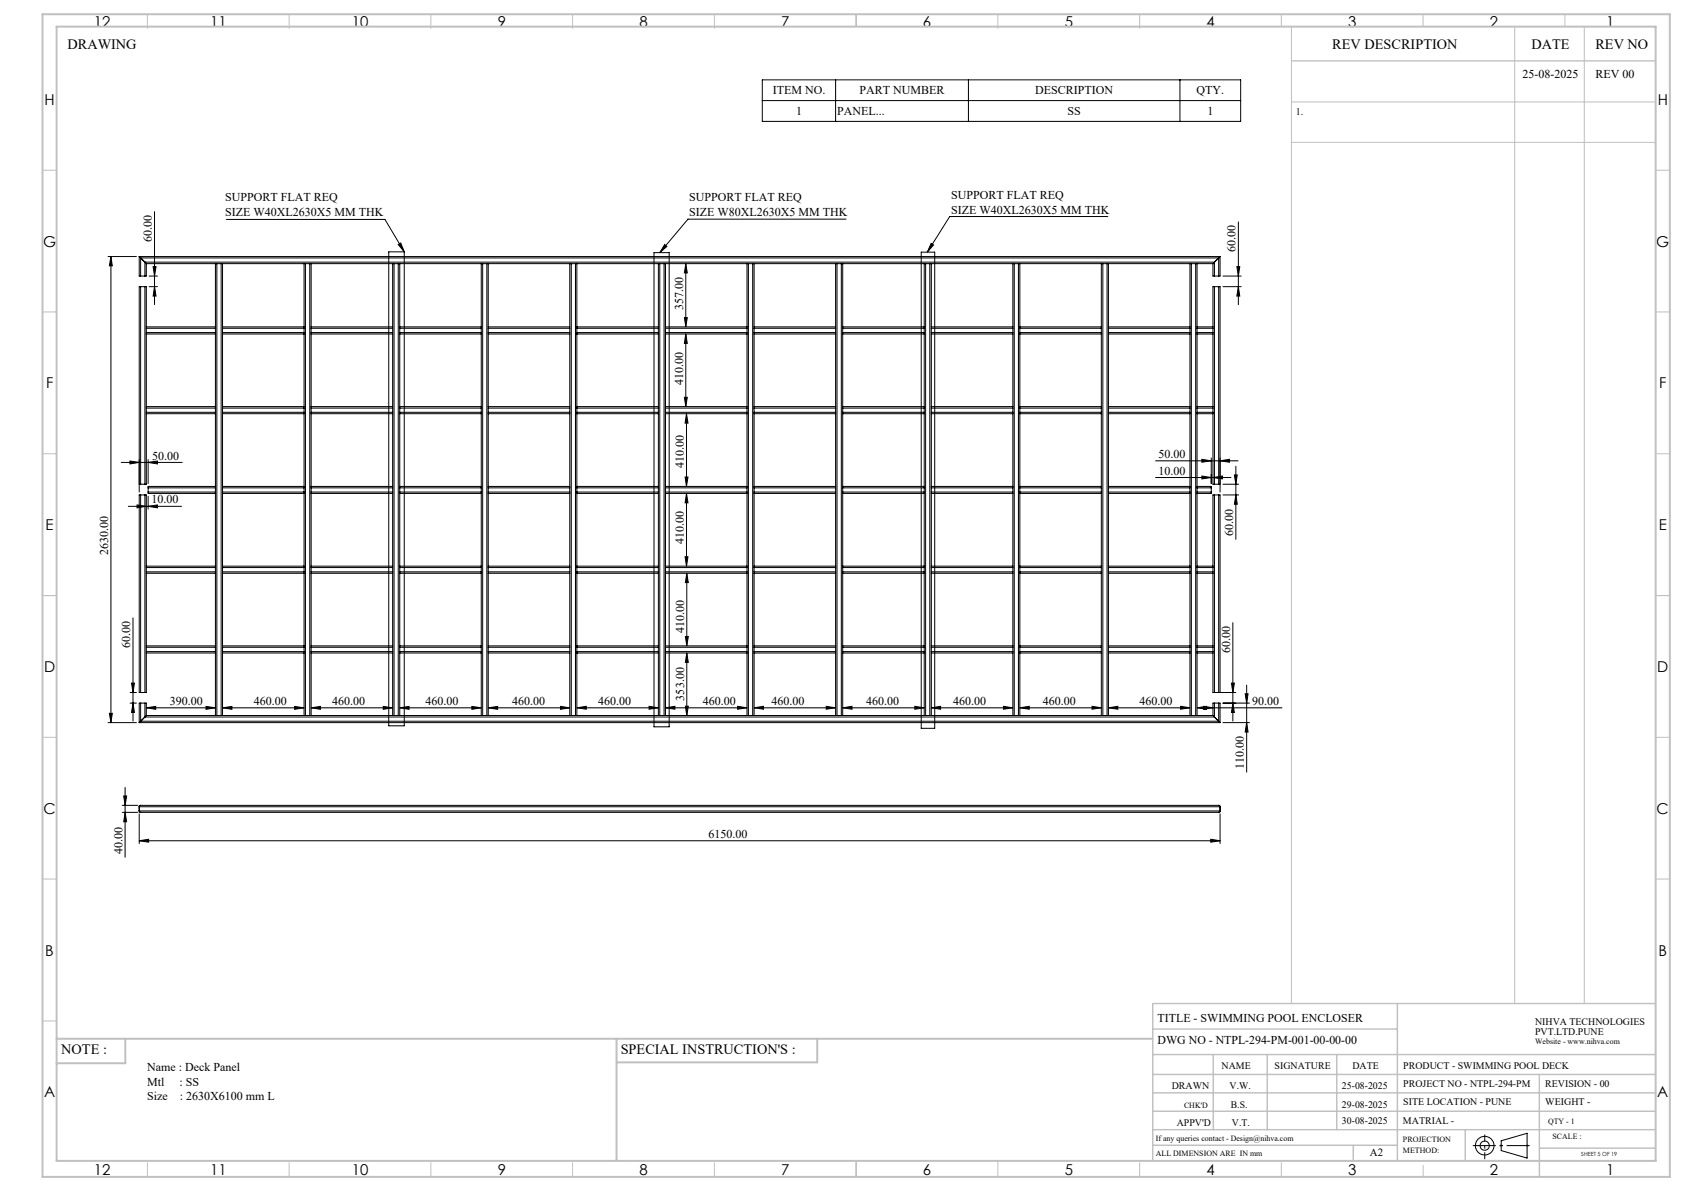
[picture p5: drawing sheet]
<svg xmlns="http://www.w3.org/2000/svg" width="594mm" height="420mm" viewBox="0 0 594 420" stroke-linecap="round" stroke-linejoin="round" font-family="sans-serif">
<defs><g id="words">
<g font-size="5.3">
<text x="33.1" y="9.5">12</text>
<text x="74.1" y="9.5">11</text>
<text x="124.1" y="9.5">10</text>
<text x="175.6" y="9.5">9</text>
<text x="225.6" y="9.5">8</text>
<text x="275.6" y="9.5">7</text>
<text x="325.6" y="9.5">6</text>
<text x="375.6" y="9.5">5</text>
<text x="425.6" y="9.5">4</text>
<text x="475.6" y="9.5">3</text>
<text x="525.6" y="9.5">2</text>
<text x="566.6" y="9.5">1</text>
<text x="15.7" y="37">H</text>
<text x="584.7" y="37">H</text>
<text x="15.2" y="87">G</text>
<text x="584.2" y="87">G</text>
<text x="16.2" y="137">F</text>
<text x="585.2" y="137">F</text>
<text x="16.1" y="187">E</text>
<text x="585.1" y="187">E</text>
<text x="15.5" y="237">D</text>
<text x="584.5" y="237">D</text>
<text x="15.4" y="287">C</text>
<text x="584.4" y="287">C</text>
<text x="16" y="337">B</text>
<text x="585" y="337">B</text>
<text x="15.5" y="387">A</text>
<text x="584.5" y="387">A</text>
<text x="33.1" y="414.5">12</text>
<text x="74.1" y="414.5">11</text>
<text x="124.1" y="414.5">10</text>
<text x="175.6" y="414.5">9</text>
<text x="225.6" y="414.5">8</text>
<text x="275.6" y="414.5">7</text>
<text x="325.6" y="414.5">6</text>
<text x="375.6" y="414.5">5</text>
<text x="425.6" y="414.5">4</text>
<text x="475.6" y="414.5">3</text>
<text x="525.6" y="414.5">2</text>
<text x="566.6" y="414.5">1</text>
</g>
<g font-size="5">
<text x="23.8" y="17.2">DRAWING</text>
<text x="470" y="17.4">REV DESCRIPTION</text>
<text x="540.2" y="17.4">DATE</text>
<text x="562.8" y="17.4">REV NO</text>
<text x="21.6" y="371.8">NOTE :</text>
<text x="218.9" y="371.8">SPECIAL INSTRUCTION'S :</text>
</g>
<g font-size="4.2">
<text x="537.1" y="27.6">25-08-2025</text>
<text x="562.8" y="27.6">REV 00</text>
<text x="272.6" y="33.3">ITEM NO.</text>
<text x="303.2" y="33.3">PART NUMBER</text>
<text x="365.2" y="33.3">DESCRIPTION</text>
<text x="422.1" y="33.3">QTY.</text>
<text x="280.8" y="40.6">1</text>
<text x="295.3" y="40.6">PANEL...</text>
<text x="376.6" y="40.6">SS</text>
<text x="425.9" y="40.6">1</text>
<text x="79.4" y="71.1">SUPPORT FLAT REQ</text>
<text x="243.1" y="71">SUPPORT FLAT REQ</text>
<text x="335.5" y="70.1">SUPPORT FLAT REQ</text>
<text x="79.4" y="76.3">SIZE W40XL2630X5 MM THK</text>
<text x="243.1" y="76.2">SIZE W80XL2630X5 MM THK</text>
<text x="335.5" y="75.3">SIZE W40XL2630X5 MM THK</text>
<text x="53.5" y="85.2" transform="rotate(-90 53.5 85.2)">60.00</text>
<text x="435.8" y="88.8" transform="rotate(-90 435.8 88.8)">60.00</text>
<text x="240.9" y="109.2" transform="rotate(-90 240.9 109.2)">357.00</text>
<text x="240.9" y="135.9" transform="rotate(-90 240.9 135.9)">410.00</text>
<text x="408.7" y="161.5">50.00</text>
<text x="53.7" y="162.1">50.00</text>
<text x="241.2" y="165" transform="rotate(-90 241.2 165)">410.00</text>
<text x="408.7" y="167.4">10.00</text>
<text x="53.5" y="177.5">10.00</text>
<text x="241.2" y="191.8" transform="rotate(-90 241.2 191.8)">410.00</text>
<text x="434.9" y="189.1" transform="rotate(-90 434.9 189.1)">60.00</text>
<text x="38.1" y="195.8" transform="rotate(-90 38.1 195.8)">2630.00</text>
<text x="241.3" y="223.3" transform="rotate(-90 241.3 223.3)">410.00</text>
<text x="45.9" y="228.5" transform="rotate(-90 45.9 228.5)">60.00</text>
<text x="433.9" y="230.1" transform="rotate(-90 433.9 230.1)">60.00</text>
<text x="59.9" y="248.6">390.00</text>
<text x="89.6" y="248.6">460.00</text>
<text x="117.1" y="248.6">460.00</text>
<text x="150" y="248.6">460.00</text>
<text x="180.7" y="248.6">460.00</text>
<text x="211" y="248.6">460.00</text>
<text x="241.3" y="247" transform="rotate(-90 241.3 247)">353.00</text>
<text x="247.9" y="248.6">460.00</text>
<text x="272.1" y="248.6">460.00</text>
<text x="305.5" y="248.6">460.00</text>
<text x="336.3" y="248.6">460.00</text>
<text x="367.8" y="248.6">460.00</text>
<text x="401.9" y="248.6">460.00</text>
<text x="441.6" y="248.6">90.00</text>
<text x="438.7" y="271.2" transform="rotate(-90 438.7 271.2)">110.00</text>
<text x="249.9" y="295.5">6150.00</text>
<text x="43.2" y="301.2" transform="rotate(-90 43.2 301.2)">40.00</text>
<text x="408.3" y="360.3">TITLE - SWIMMING POOL ENCLOSER</text>
<text x="408.3" y="368.2">DWG NO - NTPL-294-PM-001-00-00-00</text>
<text x="51.9" y="377.6">Name : Deck Panel</text>
<text x="51.9" y="382.8">Mtl</text>
<text x="63.3" y="382.8">: SS</text>
<text x="51.9" y="388">Size</text>
<text x="63.4" y="388">: 2630X6100 mm L</text>
</g>
<text font-size="3.9" x="483.2" y="407.7">A2</text>
<g font-size="3.5">
<text x="457" y="40.6">1.</text>
<text x="541.5" y="361.3">NIHVA TECHNOLOGIES</text>
<text x="541.5" y="364.9">PVT.LTD.PUNE</text>
<text x="430.9" y="377">NAME</text>
<text x="449.6" y="377">SIGNATURE</text>
<text x="477" y="377">DATE</text>
<text x="495" y="377">PRODUCT - SWIMMING POOL DECK</text>
<text x="495" y="383.3">PROJECT NO - NTPL-294-PM</text>
<text x="545.1" y="383.3">REVISION - 00</text>
<text x="413.3" y="384.1">DRAWN</text>
<text x="433.7" y="384.1">V.W.</text>
<text x="473.4" y="384.1">25-08-2025</text>
<text x="495" y="389.8">SITE LOCATION - PUNE</text>
<text x="545.1" y="389.8">WEIGHT -</text>
<text x="434.1" y="390.6">B.S.</text>
<text x="473.4" y="390.6">29-08-2025</text>
<text x="415.1" y="396.9">APPV'D</text>
<text x="434.6" y="396.9">V.T.</text>
<text x="473.4" y="396.5">30-08-2025</text>
<text x="494.8" y="396.5">MATRIAL -</text>
</g>
<g font-size="2.8">
<text x="541.5" y="368.3">Website - www.nihva.com</text>
<text x="417.6" y="390.6">CHK'D</text>
<text x="546.1" y="396.5">QTY - 1</text>
<text x="547.6" y="401.7">SCALE :</text>
<text x="407.7" y="402.2">If any queries contact - Design@nihva.com</text>
<text x="407.7" y="407.7">ALL DIMENSION ARE IN mm</text>
<text x="494.8" y="402.7">PROJECTION</text>
<text x="494.8" y="406.5">METHOD:</text>
</g>
<text font-size="2" x="557.8" y="407.8">SHEET 5 OF 19</text>
</g></defs>
<g fill="none" stroke="#000" stroke-width=".35">
<path d="M268.9 28.2h168.7v14.6h-168.7zM268.9 35.5h168.7M294.7 28.2v14.6M341.6 28.2v14.6M416.2 28.2v14.6M54.5 74.6v32.8M79.8 77.4h56l6.8 11.4M298.4 77.3h-55.7l-10 11.8M390.8 76.4h-55.8l-7.9 12.5M436.8 78.3v29.1M38.1 90.5h10M39.1 90.5v164.3"/>
<path d="M39.1 90.5l.5 3.3h-1zM49.1 90.5l.5 .5M49.1 90.5v6.8h.5M49.1 90.5h381.3M49.6 91v6.3M49.6 91h380.3M49.6 91l1.5 1.4M49.6 97.3h1.5M51.1 92.4l.5 .6M51.1 92.4v4.9M51.1 92.4h377.3M51.6 93v4.3h-.5"/>
<path d="M51.6 93h24.4M52.6 97.3h2.9M54 94h1l-.5 3.3zM76 93h.5M76 93v22.3M76.5 93v159.3M76.5 93h1.5M78 93h.5M78 93v159.3M78.5 93v22.3M78.5 93h28.7M107.2 93h.5"/>
<path d="M107.2 93v22.3M107.7 93h1.6M107.7 93v159.3M109.3 93h.4M109.3 93v159.3M109.7 93v22.3M109.7 93h28.8M137.1 88.8h5.5v167.2h-5.5zM138.5 93h.5M138.5 93v22.3M139 93h1.5M139 93v159.3"/>
<path d="M140.5 86.2l.9-.5 1.2 3.1zM140.5 93h.5M140.5 93v159.3M141 93v22.3M141 93h28.8M169.8 93h.5M169.8 93v22.3M170.3 93h1.4M170.3 93v159.3M171.7 93h.5M171.7 93v159.3M172.2 93v22.3"/>
<path d="M172.2 93h28.8M201 93h.5M201 93v22.3M201.5 93h1.5M201.5 93v159.3M203 93h.5M203 93v159.3M203.5 93v22.3M203.5 93h28.7M230.7 89.1h5.3v167.2h-5.3zM232.2 93h.5M232.2 93v22.3"/>
<path d="M232.7 93h1.5M232.7 93v159.3M234.2 93h.5M234.2 93v159.3M234.5 86.2l.7 .7-2.5 2.2zM234.7 93v22.3M234.7 93h28.8M241.9 93l.5 3.3h-1zM241.9 93v22.3M263.5 93h.5M263.5 93v22.3M264 93h1.5"/>
<path d="M264 93v159.3M265.5 93h.5M265.5 93v159.3M266 93v22.3M266 93h28.7M294.7 93h.5M294.7 93v22.3M295.2 93h1.6M295.2 93v159.3M296.8 93h.5M296.8 93v159.3M297.3 93v22.3"/>
<path d="M297.3 93h28.7M324.9 88.9h4.8v167.9h-4.8zM326 93h.5M326 93v22.3M326.5 93h1.5M326.5 93v159.3M328 93h.5M328 93v159.3M328.4 85.8l.9 .6-2.2 2.5zM328.5 93v22.3M328.5 93h28.8M357.3 93h.5"/>
<path d="M357.3 93v22.3M357.8 93h1.4M357.8 93v159.3M359.2 93h.5M359.2 93v159.3M359.7 93v22.3M359.7 93h28.8M388.5 93h.5M388.5 93v22.3M389 93h1.5M389 93v159.3M390.5 93h.5"/>
<path d="M390.5 93v159.3M391 93v22.3M391 93h28.7M419.7 93h.5M419.7 93v22.3M420.2 93h1.5M420.2 93v159.3M421.7 93h.5M421.7 93v159.3M422.2 93v22.3M422.2 93h5.6M427.8 93v4.3h.6"/>
<path d="M428.4 92.4l-.6 .6M428.4 92.4v4.9M428.4 97.3h1.5M429.9 91v6.3M429.9 91l-1.5 1.4M430.4 90.5l-.5 .5M430.4 90.5v6.8h-.5M431.4 97.3h6.4M436.3 94h1l-.5 3.3zM49.6 101.1h-.5v72.4M49.6 101.1v69.7M49.6 101.1h1.5"/>
<path d="M51.1 101.1h.5v14.2M51.1 101.1v69.7M51.6 115.3v.5M51.6 117.3v.5M51.6 115.8v1.5M51.6 117.8v25.6M51.6 115.3h24.4M51.6 115.8h24.4M51.6 117.3h24.4M51.6 117.8h24.4M52.6 101.1h2.9M54.5 101.1l.5 3.3h-1z"/>
<path d="M76 115.3v.5M76 117.3v.5M76 115.8v1.5M76 117.8v25.6M78.5 115.3v.5M78.5 117.3v.5M78.5 115.3h28.7M78.5 115.8h28.7M78.5 117.3h28.7M78.5 117.8h28.7M78.5 115.8v1.5M78.5 117.8v25.6"/>
<path d="M107.2 115.3v.5M107.2 117.3v.5M107.2 115.8v1.5M107.2 117.8v25.6M109.7 115.3v.5M109.7 117.3v.5M109.7 115.3h28.8M109.7 115.8h28.8M109.7 117.3h28.8M109.7 117.8h28.8M109.7 115.8v1.5M109.7 117.8v25.6"/>
<path d="M138.5 115.3v.5M138.5 117.3v.5M138.5 115.8v1.5M138.5 117.8v25.6M141 115.3v.5M141 117.3v.5M141 115.3h28.8M141 115.8h28.8M141 117.3h28.8M141 117.8h28.8M141 115.8v1.5M141 117.8v25.6"/>
<path d="M169.8 115.3v.5M169.8 117.3v.5M169.8 115.8v1.5M169.8 117.8v25.6M172.2 115.3v.5M172.2 117.3v.5M172.2 115.3h28.8M172.2 115.8h28.8M172.2 117.3h28.8M172.2 117.8h28.8M172.2 115.8v1.5M172.2 117.8v25.6"/>
<path d="M201 115.3v.5M201 117.3v.5M201 115.8v1.5M201 117.8v25.6M203.5 115.3v.5M203.5 117.3v.5M203.5 115.3h28.7M203.5 115.8h28.7M203.5 117.3h28.7M203.5 117.8h28.7M203.5 115.8v1.5M203.5 117.8v25.6"/>
<path d="M232.2 115.3v.5M232.2 117.3v.5M232.2 115.8v1.5M232.2 117.8v25.6M234.7 115.3v.5M234.7 117.3v.5M234.7 115.3h28.8M234.7 115.8h28.8M234.7 117.3h28.8M234.7 117.8h28.8M234.7 115.8v1.5M234.7 117.8v25.6"/>
<path d="M241.4 112h1l-.5 3.3zM241.9 117.8l.5 3.3h-1zM241.9 117.8v25.6M263.5 115.3v.5M263.5 117.3v.5M263.5 115.8v1.5M263.5 117.8v25.6M266 115.3v.5M266 117.3v.5M266 115.3h28.7M266 115.8h28.7M266 117.3h28.7"/>
<path d="M266 117.8h28.7M266 115.8v1.5M266 117.8v25.6M294.7 115.3v.5M294.7 117.3v.5M294.7 115.8v1.5M294.7 117.8v25.6M297.3 115.3v.5M297.3 117.3v.5M297.3 115.3h28.7M297.3 115.8h28.7M297.3 117.3h28.7"/>
<path d="M297.3 117.8h28.7M297.3 115.8v1.5M297.3 117.8v25.6M326 115.3v.5M326 117.3v.5M326 115.8v1.5M326 117.8v25.6M328.5 115.3v.5M328.5 117.3v.5M328.5 115.3h28.8M328.5 115.8h28.8M328.5 117.3h28.8"/>
<path d="M328.5 117.8h28.8M328.5 115.8v1.5M328.5 117.8v25.6M357.3 115.3v.5M357.3 117.3v.5M357.3 115.8v1.5M357.3 117.8v25.6M359.7 115.3v.5M359.7 117.3v.5M359.7 115.3h28.8M359.7 115.8h28.8M359.7 117.3h28.8"/>
<path d="M359.7 117.8h28.8M359.7 115.8v1.5M359.7 117.8v25.6M388.5 115.3v.5M388.5 117.3v.5M388.5 115.8v1.5M388.5 117.8v25.6M391 115.3v.5M391 117.3v.5M391 115.3h28.7M391 115.8h28.7M391 117.3h28.7"/>
<path d="M391 117.8h28.7M391 115.8v1.5M391 117.8v25.6M419.7 115.3v.5M419.7 117.3v.5M419.7 115.8v1.5M419.7 117.8v25.6M422.2 115.3v.5M422.2 117.3v.5M422.2 115.3h5.6M422.2 115.8h5.6M422.2 117.3h5.6"/>
<path d="M422.2 115.8v1.5M422.2 117.8v25.6M422.2 117.8h5.6M427.8 115.3v.5M427.8 117.3v.5M427.8 115.8v1.5M427.8 117.8v25.6M428.4 101.1h-.6v14.2M428.4 101.1v69.7M428.4 101.1h1.5M429.9 101.1h.5v72.4M429.9 101.1v69.7"/>
<path d="M431.4 101.1h6.4M436.8 101.1l.5 3.3h-1zM51.6 145.9v24.9h-.5M51.6 143.4v.5M51.6 145.4v.5M51.6 143.9v1.5M51.6 143.4h24.4M51.6 143.9h24.4M51.6 145.4h24.4M51.6 145.9h24.4M76 143.4v.5M76 145.4v.5"/>
<path d="M76 143.9v1.5M76 145.9v25.6M78.5 143.4v.5M78.5 145.4v.5M78.5 143.9v1.5M78.5 145.9v25.6M78.5 143.4h28.7M78.5 143.9h28.7M78.5 145.4h28.7M78.5 145.9h28.7M107.2 143.4v.5M107.2 145.4v.5"/>
<path d="M107.2 143.9v1.5M107.2 145.9v25.6M109.7 143.4v.5M109.7 145.4v.5M109.7 143.9v1.5M109.7 145.9v25.6M109.7 143.4h28.8M109.7 143.9h28.8M109.7 145.4h28.8M109.7 145.9h28.8M138.5 143.4v.5M138.5 145.4v.5"/>
<path d="M138.5 143.9v1.5M138.5 145.9v25.6M141 143.4v.5M141 145.4v.5M141 143.9v1.5M141 145.9v25.6M141 143.4h28.8M141 143.9h28.8M141 145.4h28.8M141 145.9h28.8M169.8 143.4v.5M169.8 145.4v.5"/>
<path d="M169.8 143.9v1.5M169.8 145.9v25.6M172.2 143.4v.5M172.2 145.4v.5M172.2 143.9v1.5M172.2 145.9v25.6M172.2 143.4h28.8M172.2 143.9h28.8M172.2 145.4h28.8M172.2 145.9h28.8M201 143.4v.5M201 145.4v.5"/>
<path d="M201 143.9v1.5M201 145.9v25.6M203.5 143.4v.5M203.5 145.4v.5M203.5 143.9v1.5M203.5 145.9v25.6M203.5 143.4h28.7M203.5 143.9h28.7M203.5 145.4h28.7M203.5 145.9h28.7M232.2 143.4v.5M232.2 145.4v.5"/>
<path d="M232.2 143.9v1.5M232.2 145.9v25.6M234.7 143.4v.5M234.7 145.4v.5M234.7 143.9v1.5M234.7 145.9v25.6M234.7 143.4h28.8M234.7 143.9h28.8M234.7 145.4h28.8M234.7 145.9h28.8M241.4 140.1h1l-.5 3.3zM242.1 145.9v25.6"/>
<path d="M242.1 145.9l.6 3.3h-1zM263.5 143.4v.5M263.5 145.4v.5M263.5 143.9v1.5M263.5 145.9v25.6M266 143.4v.5M266 145.4v.5M266 143.9v1.5M266 145.9v25.6M266 143.4h28.7M266 143.9h28.7M266 145.4h28.7"/>
<path d="M266 145.9h28.7M294.7 143.4v.5M294.7 145.4v.5M294.7 143.9v1.5M294.7 145.9v25.6M297.3 143.4v.5M297.3 145.4v.5M297.3 143.9v1.5M297.3 145.9v25.6M297.3 143.4h28.7M297.3 143.9h28.7M297.3 145.4h28.7"/>
<path d="M297.3 145.9h28.7M326 143.4v.5M326 145.4v.5M326 143.9v1.5M326 145.9v25.6M328.5 143.4v.5M328.5 145.4v.5M328.5 143.9v1.5M328.5 145.9v25.6M328.5 143.4h28.8M328.5 143.9h28.8M328.5 145.4h28.8"/>
<path d="M328.5 145.9h28.8M357.3 143.4v.5M357.3 145.4v.5M357.3 143.9v1.5M357.3 145.9v25.6M359.7 143.4v.5M359.7 145.4v.5M359.7 143.9v1.5M359.7 145.9v25.6M359.7 143.4h28.8M359.7 143.9h28.8M359.7 145.4h28.8"/>
<path d="M359.7 145.9h28.8M388.5 143.4v.5M388.5 145.4v.5M388.5 143.9v1.5M388.5 145.9v25.6M391 143.4v.5M391 145.4v.5M391 143.9v1.5M391 145.9v25.6M391 143.4h28.7M391 143.9h28.7M391 145.4h28.7"/>
<path d="M391 145.9h28.7M419.7 143.4v.5M419.7 145.4v.5M419.7 143.9v1.5M419.7 145.9v25.6M422.2 143.4v.5M422.2 145.4v.5M422.2 143.9v1.5M422.2 145.9v25.6M422.2 143.4h5.6M422.2 143.9h5.6M422.2 145.4h5.6"/>
<path d="M422.2 145.9h5.6M427.8 143.4v.5M427.8 145.4v.5M427.8 145.9v24.9h.6M427.8 143.9v1.5M42.8 163.1h21.5M45.3 178.6h18.7M45.8 162.6l3.3 .5-3.3 .5zM48.3 178.1l3.3 .5-3.3 .5zM49.1 170.8h.5M49.6 174.5h-.5v69.7h.5M49.6 174.5h1.5"/>
<path d="M49.6 174.5v69.7M49.6 170.8h1.5M51.1 174.5h.5v25.2M51.1 174.5v69.7M52.2 163.1l3.3-.5v1zM52.2 178.6l3.3-.5v1zM52.2 162.1v8.4M52.2 175v4.5M52.2 173.5v.5h23.8M52.2 172h23.8M52.2 173.5h23.8M52.2 172v1.5"/>
<path d="M76 171.5v.5M76 171.5h-23.8v.5M76 173.5v.5M76 172v1.5M76 174v25.7M78.5 171.5v.5M78.5 173.5v.5M78.5 172h28.7M78.5 171.5h28.7M78.5 173.5h28.7M78.5 174h28.7M78.5 172v1.5"/>
<path d="M78.5 174v25.7M107.2 171.5v.5M107.2 173.5v.5M107.2 172v1.5M107.2 174v25.7M109.7 171.5v.5M109.7 173.5v.5M109.7 172h28.8M109.7 171.5h28.8M109.7 173.5h28.8M109.7 174h28.8M109.7 172v1.5"/>
<path d="M109.7 174v25.7M138.5 171.5v.5M138.5 173.5v.5M138.5 172v1.5M138.5 174v25.7M141 171.5v.5M141 173.5v.5M141 172h28.8M141 171.5h28.8M141 173.5h28.8M141 174h28.8M141 172v1.5"/>
<path d="M141 174v25.7M169.8 171.5v.5M169.8 173.5v.5M169.8 172v1.5M169.8 174v25.7M172.2 171.5v.5M172.2 173.5v.5M172.2 172h28.8M172.2 171.5h28.8M172.2 173.5h28.8M172.2 174h28.8M172.2 172v1.5"/>
<path d="M172.2 174v25.7M201 171.5v.5M201 173.5v.5M201 172v1.5M201 174v25.7M203.5 171.5v.5M203.5 173.5v.5M203.5 172h28.7M203.5 171.5h28.7M203.5 173.5h28.7M203.5 174h28.7M203.5 172v1.5"/>
<path d="M203.5 174v25.7M232.2 171.5v.5M232.2 173.5v.5M232.2 172v1.5M232.2 174v25.7M234.7 171.5v.5M234.7 173.5v.5M234.7 172h28.8M234.7 171.5h28.8M234.7 173.5h28.8M234.7 174h28.8M234.7 172v1.5"/>
<path d="M234.7 174v25.7M241.7 168.2h1l-.6 3.3zM242.1 174v25.7M242.1 174l.6 3.3h-1zM263.5 171.5v.5M263.5 173.5v.5M263.5 172v1.5M263.5 174v25.7M266 171.5v.5M266 173.5v.5M266 172h28.7M266 171.5h28.7"/>
<path d="M266 173.5h28.7M266 174h28.7M266 172v1.5M266 174v25.7M294.7 171.5v.5M294.7 173.5v.5M294.7 172v1.5M294.7 174v25.7M297.3 171.5v.5M297.3 173.5v.5M297.3 172h28.7M297.3 171.5h28.7"/>
<path d="M297.3 173.5h28.7M297.3 174h28.7M297.3 172v1.5M297.3 174v25.7M326 171.5v.5M326 173.5v.5M326 172v1.5M326 174v25.7M328.5 171.5v.5M328.5 173.5v.5M328.5 172h28.8M328.5 171.5h28.8"/>
<path d="M328.5 173.5h28.8M328.5 174h28.8M328.5 172v1.5M328.5 174v25.7M357.3 171.5v.5M357.3 173.5v.5M357.3 172v1.5M357.3 174v25.7M359.7 171.5v.5M359.7 173.5v.5M359.7 172h28.8M359.7 171.5h28.8"/>
<path d="M359.7 173.5h28.8M359.7 174h28.8M359.7 172v1.5M359.7 174v25.7M388.5 171.5v.5M388.5 173.5v.5M388.5 172v1.5M388.5 174v25.7M391 171.5v.5M391 173.5v.5M391 172h28.7M391 171.5h28.7"/>
<path d="M391 173.5h28.7M391 174h28.7M391 172v1.5M391 174v25.7M407.6 168.4h26.6M407.6 162.5h29.1M419.7 171.5v.5M419.7 173.5v.5M419.7 172v1.5M419.7 174v25.7M422.2 171.5v.5M422.2 171.5h5v.5"/>
<path d="M422.2 173.5v.5M422.2 172h5M422.2 173.5h5M422.2 172v1.5M422.2 174v25.7M423.9 167.9l3.3 .5-3.3 .5zM423.9 162l3.3 .5-3.3 .5zM427.2 161.5v9M427.2 173.5v.5h-5M427.2 172v1.5M427.8 168.4l3.4-.5v1zM428.4 174.5h-.6v25.2"/>
<path d="M428.4 174.5v69.7M428.4 174.5h1.5M428.4 170.8h1.5M429.9 174.5h.5v69.7h-.5zM429.9 170.8h.5M430.4 162.5l3.3-.5v1zM431.4 174.5h5.5M431.4 170.8h5.5M435.4 167.5h1l-.5 3.3zM435.9 174.5l.5 3.3h-1zM435.9 164.4v25.8M51.6 199.7v.4"/>
<path d="M51.6 199.7h24.4M76 199.7v.4M78.5 199.7v.4M78.5 199.7h28.7M107.2 199.7v.4M109.7 199.7v.4M109.7 199.7h28.8M138.5 199.7v.4M141 199.7v.4M141 199.7h28.8M169.8 199.7v.4M172.2 199.7v.4"/>
<path d="M172.2 199.7h28.8M201 199.7v.4M203.5 199.7v.4M203.5 199.7h28.7M232.2 199.7v.4M234.7 199.7v.4M234.7 199.7h28.8M241.7 196.3h1l-.6 3.4zM263.5 199.7v.4M266 199.7v.4M266 199.7h28.7M294.7 199.7v.4"/>
<path d="M297.3 199.7v.4M297.3 199.7h28.7M326 199.7v.4M328.5 199.7v.4M328.5 199.7h28.8M357.3 199.7v.4M359.7 199.7v.4M359.7 199.7h28.8M388.5 199.7v.4M391 199.7v.4M391 199.7h28.7M419.7 199.7v.4"/>
<path d="M422.2 199.7v.4M422.2 199.7h5.6M427.8 199.7v.4M46.9 217.9v36.4M51.6 201.7v.5M51.6 200.1v1.6M51.6 202.2v25.6M51.6 200.1h24.4M51.6 201.7h24.4M51.6 202.2h24.4M76 201.7v.5M76 200.1v1.6"/>
<path d="M76 202.2v25.6M78.5 201.7v.5M78.5 200.1v1.6M78.5 202.2v25.6M78.5 200.1h28.7M78.5 201.7h28.7M78.5 202.2h28.7M107.2 201.7v.5M107.2 200.1v1.6M107.2 202.2v25.6M109.7 201.7v.5M109.7 200.1v1.6"/>
<path d="M109.7 202.2v25.6M109.7 200.1h28.8M109.7 201.7h28.8M109.7 202.2h28.8M138.5 201.7v.5M138.5 200.1v1.6M138.5 202.2v25.6M141 201.7v.5M141 200.1v1.6M141 202.2v25.6M141 200.1h28.8M141 201.7h28.8"/>
<path d="M141 202.2h28.8M169.8 201.7v.5M169.8 200.1v1.6M169.8 202.2v25.6M172.2 201.7v.5M172.2 200.1v1.6M172.2 202.2v25.6M172.2 200.1h28.8M172.2 201.7h28.8M172.2 202.2h28.8M201 201.7v.5M201 200.1v1.6"/>
<path d="M201 202.2v25.6M203.5 201.7v.5M203.5 200.1v1.6M203.5 202.2v25.6M203.5 200.1h28.7M203.5 201.7h28.7M203.5 202.2h28.7M232.2 201.7v.5M232.2 200.1v1.6M232.2 202.2v25.6M234.7 201.7v.5M234.7 200.1v1.6"/>
<path d="M234.7 202.2v25.6M234.7 200.1h28.8M234.7 201.7h28.8M234.7 202.2h28.8M242.3 202.2l.5 3.2h-1zM242.3 202.2v25.6M263.5 201.7v.5M263.5 200.1v1.6M263.5 202.2v25.6M266 201.7v.5M266 200.1v1.6M266 202.2v25.6"/>
<path d="M266 200.1h28.7M266 201.7h28.7M266 202.2h28.7M294.7 201.7v.5M294.7 200.1v1.6M294.7 202.2v25.6M297.3 201.7v.5M297.3 200.1v1.6M297.3 202.2v25.6M297.3 200.1h28.7M297.3 201.7h28.7M297.3 202.2h28.7"/>
<path d="M326 201.7v.5M326 200.1v1.6M326 202.2v25.6M328.5 201.7v.5M328.5 200.1v1.6M328.5 202.2v25.6M328.5 200.1h28.8M328.5 201.7h28.8M328.5 202.2h28.8M357.3 201.7v.5M357.3 200.1v1.6M357.3 202.2v25.6"/>
<path d="M359.7 201.7v.5M359.7 200.1v1.6M359.7 202.2v25.6M359.7 200.1h28.8M359.7 201.7h28.8M359.7 202.2h28.8M388.5 201.7v.5M388.5 200.1v1.6M388.5 202.2v25.6M391 201.7v.5M391 200.1v1.6M391 202.2v25.6"/>
<path d="M391 200.1h28.7M391 201.7h28.7M391 202.2h28.7M419.7 201.7v.5M419.7 200.1v1.6M419.7 202.2v25.6M422.2 201.7v.5M422.2 200.1v1.6M422.2 202.2v25.6M422.2 200.1h5.6M422.2 201.7h5.6M422.2 202.2h5.6"/>
<path d="M427.8 201.7v.5M427.8 200.1v1.6M427.8 202.2v25.6M434.9 219.6v34.7M51.6 227.8v.5M51.6 229.8v.5M51.6 230.3v13.9h-.5M51.6 228.3v1.5M51.6 227.8h24.4M51.6 228.3h24.4M51.6 229.8h24.4M51.6 230.3h24.4"/>
<path d="M76 227.8v.5M76 229.8v.5M76 228.3v1.5M76 230.3v22M78.5 227.8v.5M78.5 229.8v.5M78.5 228.3v1.5M78.5 230.3v22M78.5 227.8h28.7M78.5 228.3h28.7M78.5 229.8h28.7M78.5 230.3h28.7"/>
<path d="M107.2 227.8v.5M107.2 229.8v.5M107.2 228.3v1.5M107.2 230.3v22M109.7 227.8v.5M109.7 229.8v.5M109.7 228.3v1.5M109.7 230.3v22M109.7 227.8h28.8M109.7 228.3h28.8M109.7 229.8h28.8M109.7 230.3h28.8"/>
<path d="M138.5 227.8v.5M138.5 229.8v.5M138.5 228.3v1.5M138.5 230.3v22M141 227.8v.5M141 229.8v.5M141 228.3v1.5M141 230.3v22M141 227.8h28.8M141 228.3h28.8M141 229.8h28.8M141 230.3h28.8"/>
<path d="M169.8 227.8v.5M169.8 229.8v.5M169.8 228.3v1.5M169.8 230.3v22M172.2 227.8v.5M172.2 229.8v.5M172.2 228.3v1.5M172.2 230.3v22M172.2 227.8h28.8M172.2 228.3h28.8M172.2 229.8h28.8M172.2 230.3h28.8"/>
<path d="M201 227.8v.5M201 229.8v.5M201 228.3v1.5M201 230.3v22M203.5 227.8v.5M203.5 229.8v.5M203.5 228.3v1.5M203.5 230.3v22M203.5 227.8h28.7M203.5 228.3h28.7M203.5 229.8h28.7M203.5 230.3h28.7"/>
<path d="M232.2 227.8v.5M232.2 229.8v.5M232.2 228.3v1.5M232.2 230.3v22M234.7 227.8v.5M234.7 229.8v.5M234.7 228.3v1.5M234.7 230.3v22M234.7 227.8h28.8M234.7 228.3h28.8M234.7 229.8h28.8M234.7 230.3h28.8"/>
<path d="M241.8 224.5h1l-.5 3.3zM242.3 230.3l.5 3.3h-1zM242.3 230.3v22M263.5 227.8v.5M263.5 229.8v.5M263.5 228.3v1.5M263.5 230.3v22M266 227.8v.5M266 229.8v.5M266 228.3v1.5M266 230.3v22M266 227.8h28.7"/>
<path d="M266 228.3h28.7M266 229.8h28.7M266 230.3h28.7M294.7 227.8v.5M294.7 229.8v.5M294.7 228.3v1.5M294.7 230.3v22M297.3 227.8v.5M297.3 229.8v.5M297.3 228.3v1.5M297.3 230.3v22M297.3 227.8h28.7"/>
<path d="M297.3 228.3h28.7M297.3 229.8h28.7M297.3 230.3h28.7M326 227.8v.5M326 229.8v.5M326 228.3v1.5M326 230.3v22M328.5 227.8v.5M328.5 229.8v.5M328.5 228.3v1.5M328.5 230.3v22M328.5 227.8h28.8"/>
<path d="M328.5 228.3h28.8M328.5 229.8h28.8M328.5 230.3h28.8M357.3 227.8v.5M357.3 229.8v.5M357.3 228.3v1.5M357.3 230.3v22M359.7 227.8v.5M359.7 229.8v.5M359.7 228.3v1.5M359.7 230.3v22M359.7 227.8h28.8"/>
<path d="M359.7 228.3h28.8M359.7 229.8h28.8M359.7 230.3h28.8M388.5 227.8v.5M388.5 229.8v.5M388.5 228.3v1.5M388.5 230.3v22M391 227.8v.5M391 229.8v.5M391 228.3v1.5M391 230.3v22M391 227.8h28.7"/>
<path d="M391 228.3h28.7M391 229.8h28.7M391 230.3h28.7M419.7 227.8v.5M419.7 229.8v.5M419.7 228.3v1.5M419.7 230.3v22M422.2 227.8v.5M422.2 229.8v.5M422.2 228.3v1.5M422.2 230.3v22M422.2 227.8h5.6"/>
<path d="M422.2 228.3h5.6M422.2 229.8h5.6M422.2 230.3h5.6M427.8 230.3v13.9h.6M427.8 227.8v.5M427.8 229.8v.5M427.8 228.3v1.5M38.1 254.8h10M38.6 251.5h1l-.5 3.3zM45.9 244.2h2.2M45.9 247.9h2.2M46.4 240.9h1l-.5 3.3z"/>
<path d="M46.9 247.9l.5 3.4h-1zM49.1 254.8h381.3M49.6 254.3l-.5 .5M49.6 247.9h-.5v6.9M49.6 244.2h1.5M49.6 247.9v6.4M49.6 254.3h380.3M49.6 247.9h1.5M51.1 247.9h.5v4.4M51.1 247.9v5M51.1 252.9h377.3M51.1 252.9l-1.5 1.4"/>
<path d="M51.6 249.6l3.3-.5v1zM51.6 249.6h24.4M51.6 252.3l-.5 .6M51.6 252.3h24.4M72.7 249.1l3.3 .5-3.3 .5zM76 252.3h.5M76.5 252.3h1.5M78 252.3h.5M78.5 249.6l3.3-.5v1zM78.5 249.6h28.7M78.5 252.3h28.7M103.9 249.1l3.3 .5-3.3 .5z"/>
<path d="M107.2 252.3h.5M107.7 252.3h1.6M109.3 252.3h.4M109.7 249.6l3.3-.5v1zM109.7 249.6h28.8M109.7 252.3h28.8M135.2 249.1l3.3 .5-3.3 .5zM138.5 252.3h.5M139 252.3h1.5M140.5 252.3h.5M141 249.6l3.3-.5v1zM141 249.6h28.8"/>
<path d="M141 252.3h28.8M166.4 249.1l3.4 .5-3.4 .5zM169.8 252.3h.5M170.3 252.3h1.4M171.7 252.3h.5M172.2 249.6l3.3-.5v1zM172.2 249.6h28.8M172.2 252.3h28.8M197.7 249.1l3.3 .5-3.3 .5zM201 252.3h.5M201.5 252.3h1.5M203 252.3h.5"/>
<path d="M203.5 249.6l3.3-.5v1zM203.5 249.6h28.7M203.5 252.3h28.7M229 249.1l3.2 .5-3.2 .5zM232.2 252.3h.5M232.7 252.3h1.5M234.2 252.3h.5M234.7 249.6l3.4-.5v1zM234.7 249.6h28.8M234.7 252.3h28.8M241.8 249h1l-.5 3.3zM260.2 249.1l3.3 .5-3.3 .5z"/>
<path d="M263.5 252.3h.5M264 252.3h1.5M265.5 252.3h.5M266 249.6l3.3-.5v1zM266 249.6h28.7M266 252.3h28.7M291.4 249.1l3.3 .5-3.3 .5zM294.7 252.3h.5M295.2 252.3h1.6M296.8 252.3h.5M297.3 249.6l3.2-.5v1zM297.3 249.6h28.7"/>
<path d="M297.3 252.3h28.7M322.7 249.1l3.3 .5-3.3 .5zM326 252.3h.5M326.5 252.3h1.5M328 252.3h.5M328.5 249.6l3.3-.5v1zM328.5 249.6h28.8M328.5 252.3h28.8M353.9 249.1l3.4 .5-3.4 .5zM357.3 252.3h.5M357.8 252.3h1.4M359.2 252.3h.5"/>
<path d="M359.7 249.6l3.3-.5v1zM359.7 249.6h28.8M359.7 252.3h28.8M385.2 249.1l3.3 .5-3.3 .5zM388.5 252.3h.5M389 252.3h1.5M390.5 252.3h.5M391 249.6l3.3-.5v1zM391 249.6h28.7M391 252.3h28.7M416.5 249.1l3.2 .5-3.2 .5zM419.7 252.3h.5"/>
<path d="M420.2 252.3h1.5M421.7 252.3h.5M422.2 249.6l3.4-.5v1zM422.2 249.6h30M422.2 252.3h5.6M424.6 249.1l3.2 .5-3.2 .5zM427.8 252.3l.6 .6M428.4 247.9h-.6v4.4M428.4 247.9v5M428.4 252.9l1.5 1.4M428.4 247.9h1.5M429.9 254.3l.5 .5"/>
<path d="M429.9 247.9h.5v6.9M429.9 247.9v6.4M431.4 254.8h9.3M431.4 247.9h9.3M434.4 240.9h1l-.5 3.3zM434.9 247.9l.5 3.4h-1zM435.9 244.2h-7.5M439.2 244.7h1l-.5 3.2zM439.7 241.6v30.7M439.7 254.8l.5 3.3h-1zM44.1 277.7v24.6M43.1 286.5h5.5"/>
<path d="M43.1 284h5.5M43.6 280.7h1.1l-.6 3.3zM44.1 286.5l.6 3.3h-1.1zM49.1 286l.4 .5h380.4M49.1 296.5l3.3-.5v1zM49.1 286h381.3M49.1 284.5h381.3M49.1 284.5v1.5M49.1 287v10.5M49.1 296.5h381.3M49.6 284l-.5 .5M49.6 284h380.3"/>
<path d="M427.1 296l3.3 .5-3.3 .5zM429.9 284l.5 .5M430.4 286l-.5 .5M430.4 284.5v1.5M430.4 287v10.5M529.5 402.3l9.2-2.7v8.8l-9.2-2.7z"/>
<circle cx="523.7" cy="404" r="1.62"/>
<circle cx="523.7" cy="404" r="3.3"/>
</g>
<g fill="none" stroke="#c0c0c0" stroke-width=".35">
<path d="M52 5v5M102 5v5M152 5v5M202 5v5M252 5v5M302 5v4.4M352 5v5M402 5v5M452 5v4.4M455.5 9.4v344.5M502 5v4.4M534.3 9.4v344.5"/>
<path d="M552 5v4.4M558.8 9.4v344.5M455.5 36h128.5M455.5 50.2h128.5M15 60h5M584 60h5M15 110h5M584 110h5M15 160h5M584 160h5M15 210h5M584 210h5"/>
<path d="M15 260h5M584 260h5M15 310h5M584 310h5M15 360h5M52 410v5M102 410v5M152 410v5M202 410v5M252 410v5M302 409.4v5.6M352 409.4v5.6"/>
<path d="M402 410v5M452 410v5M502 410.9v4.1M529 404h1M529.2 403.7l.7 .7M529.5 403.5v1M529.9 403.7l-.7 .7M538.1 404h1.1M538.3 403.7l.7 .7M538.7 403.5v1M539 403.7l-.7 .7"/>
</g>
<path d="M519.5 404h20.1" fill="none" stroke="#000" stroke-width=".35" stroke-dasharray="15.2 1.3 1.3 1.3" stroke-dashoffset="7.1" stroke-linecap="butt"/>
<path d="M523.7 408.8v-8.7" fill="none" stroke="#000" stroke-width=".35" stroke-dasharray="15.2 1.3 1.3 1.3" stroke-dashoffset="12.8" stroke-linecap="butt"/>
<g fill="none" stroke="#c0c0c0" stroke-width=".5">
<path d="M455.5 21.5h128.5M492.9 353.9v55.5M584 353.9h-177.4v55.5M406.6 371.9h177.4M406.6 378.9h177.4M406.6 362.9h86.3M428 371.9v26.5M447 371.9v26.5M471.5 371.9v26.5M543 378.9v36.1M406.6 391.9h177.4M406.6 385.4h177.4"/>
<path d="M406.6 398.4h177.4M516.9 398.4v11M406.6 403.9h86.3M477.3 403.9v5.5M543 404.9h41"/>
</g>
<path d="M15 5h574v410h-574zM20 9.4h564v400h-564zM20 366.3h386.6M44.2 366.3v8.6h-24.2M217.5 366.3v43.1M288.3 366.3v8.3h-70.8" fill="none" stroke="#c0c0c0" stroke-width=".7"/>
<g fill="#000">
<path d="M423.9 167.9l3.3 .5-3.3 .5zM427.8 168.4l3.4-.5v1zM423.9 162l3.3 .5-3.3 .5zM430.4 162.5l3.3-.5v1zM45.8 162.6l3.3 .5-3.3 .5zM52.2 163.1l3.3-.5v1zM48.3 178.1l3.3 .5-3.3 .5zM52.2 178.6l3.3-.5v1zM140.5 86.2l.9-.5 1.2 3.1zM328.4 85.8l.9 .6-2.2 2.5zM234.5 86.2l.7 .7-2.5 2.2z"/>
<path d="M38.6 251.5h1l-.5 3.3zM39.1 90.5l.5 3.3h-1z"/>
<path d="M51.6 249.6l3.3-.5v1zM72.7 249.1l3.3 .5-3.3 .5zM78.5 249.6l3.3-.5v1zM103.9 249.1l3.3 .5-3.3 .5zM109.7 249.6l3.3-.5v1zM135.2 249.1l3.3 .5-3.3 .5zM141 249.6l3.3-.5v1zM166.4 249.1l3.4 .5-3.4 .5zM172.2 249.6l3.3-.5v1zM197.7 249.1l3.3 .5-3.3 .5z"/>
<path d="M203.5 249.6l3.3-.5v1zM229 249.1l3.2 .5-3.2 .5zM234.7 249.6l3.4-.5v1zM260.2 249.1l3.3 .5-3.3 .5zM266 249.6l3.3-.5v1zM291.4 249.1l3.3 .5-3.3 .5zM297.3 249.6l3.2-.5v1zM322.7 249.1l3.3 .5-3.3 .5zM328.5 249.6l3.3-.5v1zM353.9 249.1l3.4 .5-3.4 .5zM359.7 249.6l3.3-.5v1zM385.2 249.1l3.3 .5-3.3 .5zM391 249.6l3.3-.5v1zM416.5 249.1l3.2 .5-3.2 .5zM422.2 249.6l3.4-.5v1zM424.6 249.1l3.2 .5-3.2 .5z"/>
<path d="M43.6 280.7h1.1l-.6 3.3zM44.1 286.5l.6 3.3h-1.1zM46.4 240.9h1l-.5 3.3zM46.9 247.9l.5 3.4h-1zM436.3 94h1l-.5 3.3zM436.8 101.1l.5 3.3h-1zM241.9 93l.5 3.3h-1zM241.4 112h1l-.5 3.3zM241.9 117.8l.5 3.3h-1zM241.4 140.1h1l-.5 3.3zM242.1 145.9l.6 3.3h-1zM241.7 168.2h1l-.6 3.3zM242.1 174l.6 3.3h-1zM241.7 196.3h1l-.6 3.4zM242.3 202.2l.5 3.2h-1zM241.8 224.5h1l-.5 3.3zM242.3 230.3l.5 3.3h-1zM241.8 249h1l-.5 3.3zM54 94h1l-.5 3.3zM54.5 101.1l.5 3.3h-1zM434.4 240.9h1l-.5 3.3zM434.9 247.9l.5 3.4h-1zM439.2 244.7h1l-.5 3.2zM439.7 254.8l.5 3.3h-1zM435.4 167.5h1l-.5 3.3zM435.9 174.5l.5 3.3h-1z"/>
<path d="M427.1 296l3.3 .5-3.3 .5zM49.1 296.5l3.3-.5v1z"/>
</g>
<use href="#words"/>
</svg>
